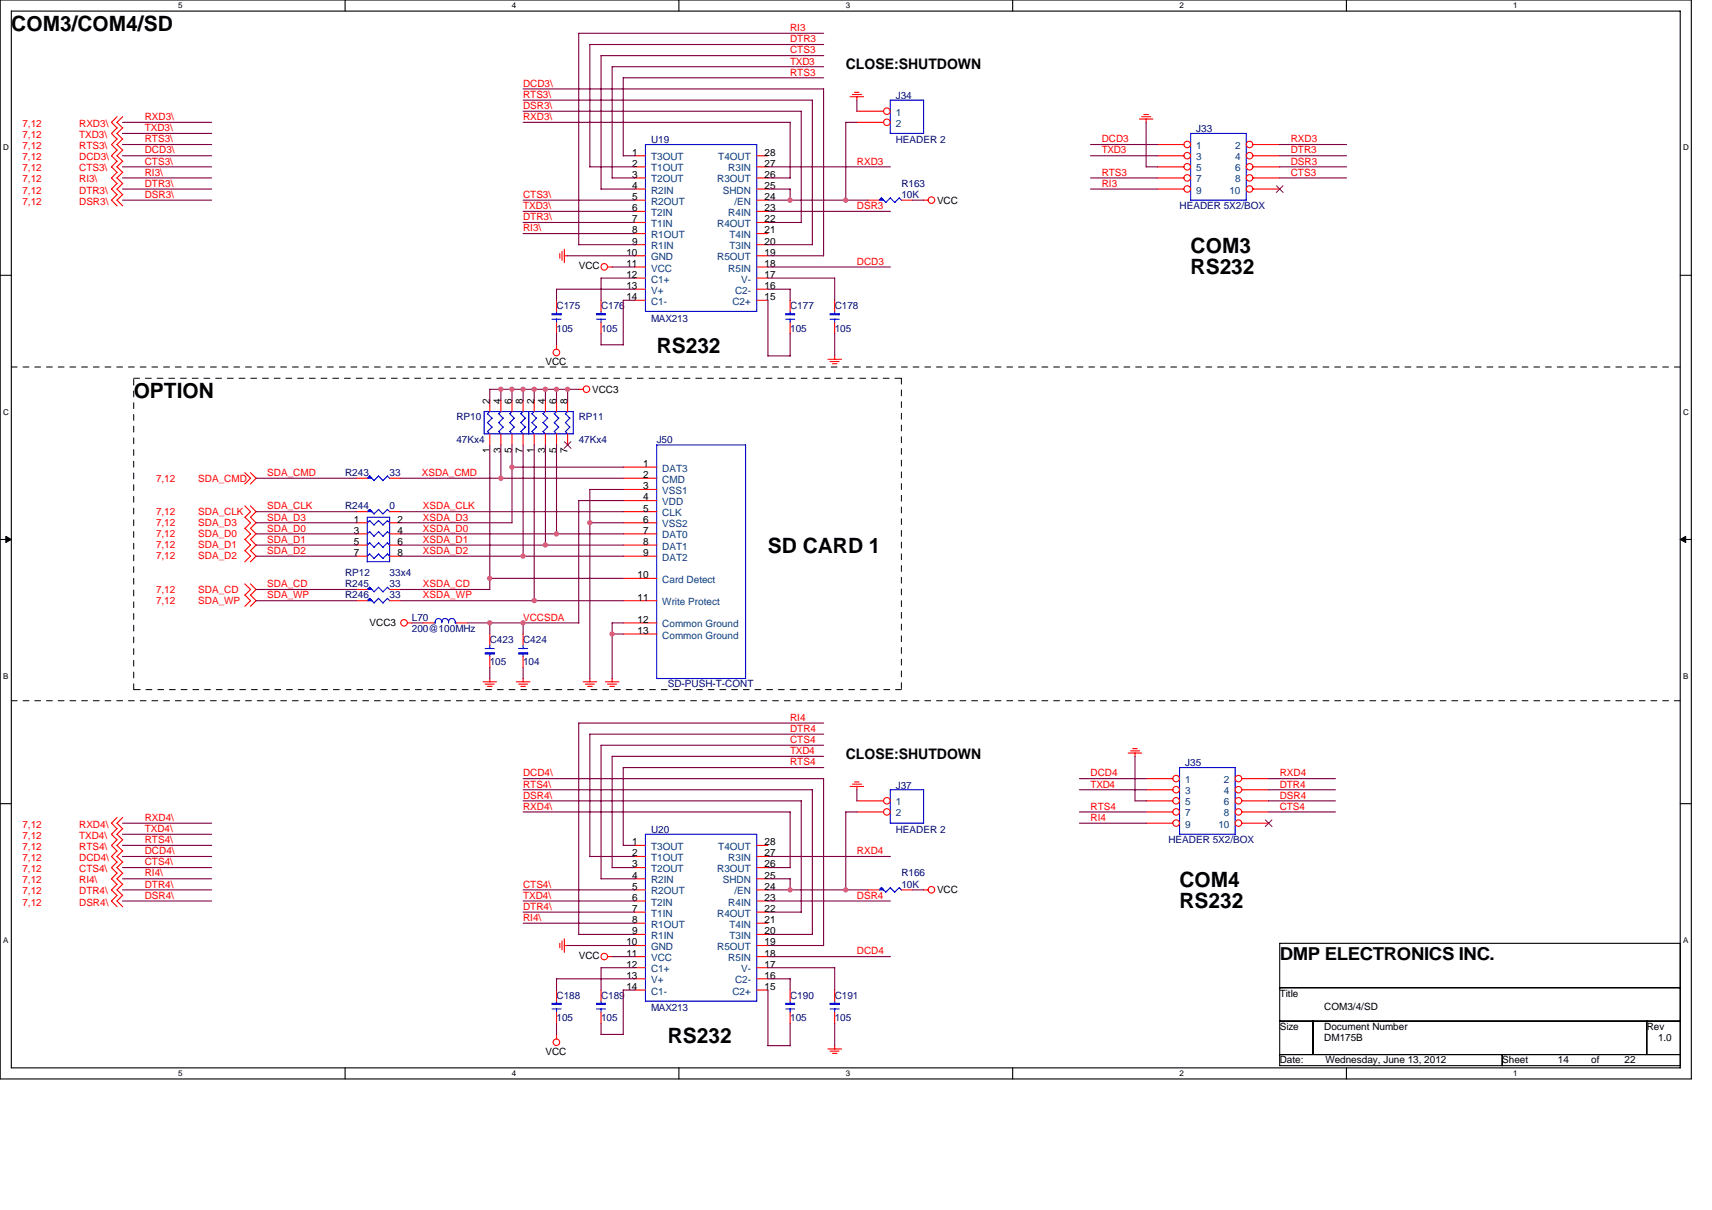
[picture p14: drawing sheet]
<svg xmlns="http://www.w3.org/2000/svg" width="297mm" height="210mm" viewBox="0 0 297 210" stroke-linecap="round" stroke-linejoin="round" font-family="sans-serif">
<defs><g id="words">
<g font-size="3.7">
<text x="2" y="5.3">COM3/COM4/SD</text>
<text x="206.6" y="43.9">COM3</text>
<text x="206.6" y="47.5">RS232</text>
<text x="113.9" y="61.3">RS232</text>
<text x="23.2" y="69">OPTION</text>
<text x="133.2" y="96">SD CARD 1</text>
<text x="204.7" y="153.9">COM4</text>
<text x="204.7" y="157.5">RS232</text>
<text x="115.9" y="181">RS232</text>
</g>
<text font-size="3.1" x="222" y="166.6">DMP ELECTRONICS INC.</text>
<g font-size="2.5">
<text x="146.7" y="12">CLOSE:SHUTDOWN</text>
<text x="146.7" y="131.7">CLOSE:SHUTDOWN</text>
</g>
<g font-size="1.7" fill="#f00">
<text x="137.1" y="5.4">RI3</text>
<text x="137.1" y="7.3">DTR3</text>
<text x="137.1" y="11.2">TXD3</text>
<text x="137.1" y="9.3">CTS3</text>
<text x="90.8" y="15">DCD3\</text>
<text x="90.8" y="17">RTS3\</text>
<text x="137.1" y="13.1">RTS3</text>
<text x="3.9" y="23.9">7,12</text>
<text x="3.9" y="22">7,12</text>
<text x="13.7" y="23.9">TXD3\</text>
<text x="13.7" y="22">RXD3\</text>
<text x="25.1" y="20.8">RXD3\</text>
<text x="25.1" y="22.8">TXD3\</text>
<text x="90.8" y="18.9">DSR3\</text>
<text x="90.8" y="20.8">RXD3\</text>
<text x="3.9" y="29.7">7,12</text>
<text x="3.9" y="27.8">7,12</text>
<text x="3.9" y="25.9">7,12</text>
<text x="13.7" y="29.7">CTS3\</text>
<text x="13.7" y="27.8">DCD3\</text>
<text x="13.7" y="25.9">RTS3\</text>
<text x="25.1" y="28.6">CTS3\</text>
<text x="25.1" y="24.7">RTS3\</text>
<text x="25.1" y="26.6">DCD3\</text>
<text x="148.7" y="28.6">RXD3</text>
<text x="191.2" y="24.7">DCD3</text>
<text x="191.2" y="26.6">TXD3</text>
<text x="224" y="24.7">RXD3</text>
<text x="224" y="26.6">DTR3</text>
<text x="224" y="28.6">DSR3</text>
<text x="3.9" y="31.7">7,12</text>
<text x="3.9" y="35.5">7,12</text>
<text x="3.9" y="33.6">7,12</text>
<text x="13.7" y="31.7">RI3\</text>
<text x="13.7" y="35.5">DSR3\</text>
<text x="13.7" y="33.6">DTR3\</text>
<text x="25.1" y="32.4">DTR3\</text>
<text x="25.1" y="30.5">RI3\</text>
<text x="25.1" y="34.4">DSR3\</text>
<text x="90.8" y="34.4">CTS3\</text>
<text x="191.2" y="30.5">RTS3</text>
<text x="191.2" y="32.4">RI3</text>
<text x="224" y="30.5">CTS3</text>
<text x="90.8" y="40.2">RI3\</text>
<text x="90.8" y="38.2">DTR3\</text>
<text x="90.8" y="36.3">TXD3\</text>
<text x="148.7" y="36.3">DSR3</text>
<text x="148.7" y="45.9">DCD3</text>
<text x="27.1" y="83.6">7,12</text>
<text x="34.4" y="83.6">SDA_CMD</text>
<text x="46.4" y="82.6">SDA_CMD</text>
<text x="73.2" y="82.6">XSDA_CMD</text>
<text x="27.1" y="89.4">7,12</text>
<text x="34.4" y="89.4">SDA_CLK</text>
<text x="46.4" y="88.4">SDA_CLK</text>
<text x="73.4" y="88.4">XSDA_CLK</text>
<text x="27.1" y="93.2">7,12</text>
<text x="27.1" y="91.3">7,12</text>
<text x="27.1" y="95.2">7,12</text>
<text x="34.4" y="93.2">SDA_D0</text>
<text x="34.4" y="91.3">SDA_D3</text>
<text x="34.4" y="95.2">SDA_D1</text>
<text x="46.4" y="90.3">SDA_D3</text>
<text x="46.4" y="92.3">SDA_D0</text>
<text x="46.4" y="94.2">SDA_D1</text>
<text x="73.4" y="90.3">XSDA_D3</text>
<text x="73.4" y="92.3">XSDA_D0</text>
<text x="73.4" y="94.2">XSDA_D1</text>
<text x="27.1" y="97.1">7,12</text>
<text x="34.4" y="97.1">SDA_D2</text>
<text x="46.4" y="96.1">SDA_D2</text>
<text x="46.4" y="101.9">SDA_CD</text>
<text x="73.4" y="101.9">XSDA_CD</text>
<text x="73.4" y="96.1">XSDA_D2</text>
<text x="27.1" y="102.9">7,12</text>
<text x="27.1" y="104.8">7,12</text>
<text x="34.4" y="102.9">SDA_CD</text>
<text x="34.4" y="104.8">SDA_WP</text>
<text x="46.4" y="103.8">SDA_WP</text>
<text x="73.4" y="103.8">XSDA_WP</text>
<text x="90.8" y="107.7">VCCSDA</text>
<text x="137.1" y="125.1">RI4</text>
<text x="137.1" y="130.9">TXD4</text>
<text x="137.1" y="127">DTR4</text>
<text x="137.1" y="128.9">CTS4</text>
<text x="90.8" y="136.7">RTS4\</text>
<text x="90.8" y="134.7">DCD4\</text>
<text x="137.1" y="132.8">RTS4</text>
<text x="189.2" y="136.7">TXD4</text>
<text x="189.2" y="134.7">DCD4</text>
<text x="222" y="134.7">RXD4</text>
<text x="222" y="136.7">DTR4</text>
<text x="3.9" y="143.6">7,12</text>
<text x="13.7" y="143.6">RXD4\</text>
<text x="25.1" y="142.5">RXD4\</text>
<text x="90.8" y="140.5">RXD4\</text>
<text x="90.8" y="138.6">DSR4\</text>
<text x="189.2" y="140.5">RTS4</text>
<text x="189.2" y="142.5">RI4</text>
<text x="222" y="138.6">DSR4</text>
<text x="222" y="140.5">CTS4</text>
<text x="3.9" y="149.4">7,12</text>
<text x="3.9" y="147.5">7,12</text>
<text x="3.9" y="145.5">7,12</text>
<text x="13.7" y="149.4">DCD4\</text>
<text x="13.7" y="147.5">RTS4\</text>
<text x="13.7" y="145.5">TXD4\</text>
<text x="25.1" y="148.3">DCD4\</text>
<text x="25.1" y="146.3">RTS4\</text>
<text x="25.1" y="144.4">TXD4\</text>
<text x="148.7" y="148.3">RXD4</text>
<text x="3.9" y="155.2">7,12</text>
<text x="3.9" y="151.3">7,12</text>
<text x="3.9" y="153.3">7,12</text>
<text x="13.7" y="155.2">DTR4\</text>
<text x="13.7" y="151.3">CTS4\</text>
<text x="13.7" y="153.3">RI4\</text>
<text x="25.1" y="150.2">CTS4\</text>
<text x="25.1" y="154.1">DTR4\</text>
<text x="25.1" y="152.1">RI4\</text>
<text x="25.1" y="156">DSR4\</text>
<text x="90.8" y="156">TXD4\</text>
<text x="90.8" y="154.1">CTS4\</text>
<text x="148.7" y="156">DSR4</text>
<text x="3.9" y="157.1">7,12</text>
<text x="13.7" y="157.1">DSR4\</text>
<text x="90.8" y="159.8">RI4\</text>
<text x="90.8" y="157.9">DTR4\</text>
<text x="148.7" y="165.6">DCD4</text>
</g>
<g font-size="1.7" fill="#000080">
<text x="155.4" y="17.2">J34</text>
<text x="207.6" y="23">J33</text>
<text x="113" y="24.9">U19</text>
<text x="155.4" y="24.9">HEADER 2</text>
<text x="156.4" y="32.4">R163</text>
<text x="156.4" y="34.4">10K</text>
<text x="204.7" y="36.3">HEADER 5X2/BOX</text>
<text x="96.6" y="53.7">C175</text>
<text x="104.3" y="53.7">C176</text>
<text x="137.1" y="53.7">C177</text>
<text x="144.8" y="53.7">C178</text>
<text x="96.6" y="57.5">105</text>
<text x="104.3" y="57.5">105</text>
<text x="113" y="55.8">MAX213</text>
<text x="137.1" y="57.5">105</text>
<text x="144.8" y="57.5">105</text>
<text x="79.2" y="73">RP10</text>
<text x="79.2" y="76.8">47Kx4</text>
<text x="100.4" y="73">RP11</text>
<text x="100.4" y="76.8">47Kx4</text>
<text x="113.9" y="76.8">J50</text>
<text x="59.9" y="82.6">R243</text>
<text x="67.6" y="82.6">33</text>
<text x="59.9" y="88.4">R244</text>
<text x="67.6" y="88.4">0</text>
<text x="59.9" y="101.9">R245</text>
<text x="59.9" y="100">RP12</text>
<text x="67.6" y="101.9">33</text>
<text x="67.6" y="100">33x4</text>
<text x="59.9" y="103.8">R246</text>
<text x="67.6" y="103.8">33</text>
<text x="71.5" y="107.7">L70</text>
<text x="71.5" y="109.6">200@100MHz</text>
<text x="85" y="111.6">C423</text>
<text x="90.8" y="111.6">C424</text>
<text x="85" y="115.4">105</text>
<text x="90.8" y="115.4">104</text>
<text x="115.9" y="119.3">SD-PUSH-T-CONT</text>
<text x="155.4" y="136.9">J37</text>
<text x="205.6" y="133">J35</text>
<text x="113" y="144.6">U20</text>
<text x="155.4" y="144.6">HEADER 2</text>
<text x="202.7" y="146.3">HEADER 5X2/BOX</text>
<text x="156.4" y="152.1">R166</text>
<text x="156.4" y="154.1">10K</text>
<text x="96.6" y="173.4">C188</text>
<text x="104.3" y="173.4">C189</text>
<text x="137.1" y="173.4">C190</text>
<text x="144.8" y="173.4">C191</text>
<text x="96.6" y="177.2">105</text>
<text x="104.3" y="177.2">105</text>
<text x="113" y="175.5">MAX213</text>
<text x="137.1" y="177.2">105</text>
<text x="144.8" y="177.2">105</text>
</g>
<g font-size="1.7" fill="#004080">
<text x="155.4" y="20.1">1</text>
<text x="155.4" y="22">2</text>
<text x="113" y="27.8">T3OUT</text>
<text x="113" y="29.7">T1OUT</text>
<text x="124.6" y="27.8">T4OUT</text>
<text x="126.4" y="29.7">R3IN</text>
<text x="207.6" y="25.9">1</text>
<text x="207.6" y="27.8">3</text>
<text x="207.6" y="29.7">5</text>
<text x="214.3" y="25.9">2</text>
<text x="214.3" y="27.8">4</text>
<text x="214.3" y="29.7">6</text>
<text x="113" y="31.7">T2OUT</text>
<text x="113" y="33.6">R2IN</text>
<text x="113" y="35.5">R2OUT</text>
<text x="124.4" y="31.7">R3OUT</text>
<text x="125.4" y="33.6">SHDN</text>
<text x="127.4" y="35.5">/EN</text>
<text x="207.6" y="31.7">7</text>
<text x="207.6" y="33.6">9</text>
<text x="213.3" y="33.6">10</text>
<text x="214.3" y="31.7">8</text>
<text x="113" y="37.5">T2IN</text>
<text x="113" y="39.4">T1IN</text>
<text x="113" y="41.3">R1OUT</text>
<text x="124.4" y="39.4">R4OUT</text>
<text x="126.4" y="37.5">R4IN</text>
<text x="126.6" y="41.3">T4IN</text>
<text x="113" y="43.2">R1IN</text>
<text x="113" y="45.2">GND</text>
<text x="113" y="47.1">VCC</text>
<text x="124.4" y="45.2">R5OUT</text>
<text x="126.4" y="47.1">R5IN</text>
<text x="126.6" y="43.2">T3IN</text>
<text x="113" y="49">C1+</text>
<text x="113" y="51">V+</text>
<text x="113" y="52.9">C1-</text>
<text x="127.1" y="52.9">C2+</text>
<text x="127.5" y="51">C2-</text>
<text x="128.6" y="49">V-</text>
<text x="114.9" y="81.9">DAT3</text>
<text x="114.9" y="83.8">CMD</text>
<text x="114.9" y="85.7">VSS1</text>
<text x="114.9" y="87.7">VDD</text>
<text x="114.9" y="89.6">CLK</text>
<text x="114.9" y="91.5">VSS2</text>
<text x="114.9" y="93.4">DAT0</text>
<text x="114.9" y="95.4">DAT1</text>
<text x="114.9" y="101.2">Card Detect</text>
<text x="114.9" y="97.3">DAT2</text>
<text x="114.9" y="105">Write Protect</text>
<text x="114.9" y="108.9">Common Ground</text>
<text x="114.9" y="110.8">Common Ground</text>
<text x="205.6" y="135.9">1</text>
<text x="205.6" y="137.8">3</text>
<text x="212.4" y="135.9">2</text>
<text x="212.4" y="137.8">4</text>
<text x="155.4" y="139.8">1</text>
<text x="155.4" y="141.7">2</text>
<text x="205.6" y="139.8">5</text>
<text x="205.6" y="141.7">7</text>
<text x="205.6" y="143.6">9</text>
<text x="211.4" y="143.6">10</text>
<text x="212.4" y="139.8">6</text>
<text x="212.4" y="141.7">8</text>
<text x="113" y="147.5">T3OUT</text>
<text x="113" y="149.4">T1OUT</text>
<text x="124.6" y="147.5">T4OUT</text>
<text x="126.4" y="149.4">R3IN</text>
<text x="113" y="151.3">T2OUT</text>
<text x="113" y="153.3">R2IN</text>
<text x="113" y="155.2">R2OUT</text>
<text x="124.4" y="151.3">R3OUT</text>
<text x="125.4" y="153.3">SHDN</text>
<text x="127.4" y="155.2">/EN</text>
<text x="113" y="157.1">T2IN</text>
<text x="113" y="159.1">T1IN</text>
<text x="113" y="161">R1OUT</text>
<text x="124.4" y="159.1">R4OUT</text>
<text x="126.4" y="157.1">R4IN</text>
<text x="126.6" y="161">T4IN</text>
<text x="113" y="162.9">R1IN</text>
<text x="113" y="164.9">GND</text>
<text x="113" y="166.8">VCC</text>
<text x="124.4" y="164.9">R5OUT</text>
<text x="126.4" y="166.8">R5IN</text>
<text x="126.6" y="162.9">T3IN</text>
<text x="113" y="168.7">C1+</text>
<text x="113" y="170.6">V+</text>
<text x="113" y="172.6">C1-</text>
<text x="127.1" y="172.6">C2+</text>
<text x="127.5" y="170.6">C2-</text>
<text x="128.6" y="168.7">V-</text>
</g>
<g font-size="1.7">
<text x="109.7" y="27">1</text>
<text x="109.7" y="28.9">2</text>
<text x="132.6" y="28.9">27</text>
<text x="132.6" y="27">28</text>
<text x="109.7" y="30.9">3</text>
<text x="109.7" y="32.8">4</text>
<text x="109.7" y="34.7">5</text>
<text x="132.6" y="34.7">24</text>
<text x="132.6" y="32.8">25</text>
<text x="132.6" y="30.9">26</text>
<text x="162.6" y="35.3">VCC</text>
<text x="109.7" y="36.7">6</text>
<text x="109.7" y="38.6">7</text>
<text x="109.7" y="40.5">8</text>
<text x="132.6" y="40.5">21</text>
<text x="132.6" y="38.6">22</text>
<text x="132.6" y="36.7">23</text>
<text x="100.4" y="46.7">VCC</text>
<text x="108.7" y="44.4">10</text>
<text x="108.7" y="46.3">11</text>
<text x="109.7" y="42.4">9</text>
<text x="132.6" y="46.3">18</text>
<text x="132.6" y="44.4">19</text>
<text x="132.6" y="42.4">20</text>
<text x="108.7" y="48.2">12</text>
<text x="108.7" y="50.2">13</text>
<text x="108.7" y="52.1">14</text>
<text x="132.6" y="52.1">15</text>
<text x="132.6" y="50.2">16</text>
<text x="132.6" y="48.2">17</text>
<text x="94.6" y="63.3">VCC</text>
<text x="85" y="70.1" transform="rotate(-90 85 70.1)">2</text>
<text x="86.9" y="70.1" transform="rotate(-90 86.9 70.1)">4</text>
<text x="88.8" y="70.1" transform="rotate(-90 88.8 70.1)">6</text>
<text x="90.7" y="70.1" transform="rotate(-90 90.7 70.1)">8</text>
<text x="92.7" y="70.1" transform="rotate(-90 92.7 70.1)">2</text>
<text x="94.6" y="70.1" transform="rotate(-90 94.6 70.1)">4</text>
<text x="96.5" y="70.1" transform="rotate(-90 96.5 70.1)">6</text>
<text x="98.5" y="70.1" transform="rotate(-90 98.5 70.1)">8</text>
<text x="102.7" y="68.1">VCC3</text>
<text x="85" y="78.7" transform="rotate(-90 85 78.7)">1</text>
<text x="86.9" y="78.7" transform="rotate(-90 86.9 78.7)">3</text>
<text x="88.8" y="78.7" transform="rotate(-90 88.8 78.7)">5</text>
<text x="90.7" y="78.7" transform="rotate(-90 90.7 78.7)">7</text>
<text x="92.7" y="78.7" transform="rotate(-90 92.7 78.7)">1</text>
<text x="94.6" y="78.7" transform="rotate(-90 94.6 78.7)">3</text>
<text x="96.5" y="78.7" transform="rotate(-90 96.5 78.7)">5</text>
<text x="98.5" y="78.7" transform="rotate(-90 98.5 78.7)">7</text>
<text x="111.6" y="81">1</text>
<text x="111.6" y="83">2</text>
<text x="111.6" y="84.9">3</text>
<text x="111.6" y="86.8">4</text>
<text x="111.6" y="88.8">5</text>
<text x="61.4" y="90.7">1</text>
<text x="61.4" y="92.6">3</text>
<text x="61.4" y="94.6">5</text>
<text x="69" y="90.7">2</text>
<text x="69" y="92.6">4</text>
<text x="69" y="94.6">6</text>
<text x="111.6" y="90.7">6</text>
<text x="111.6" y="92.6">7</text>
<text x="111.6" y="94.6">8</text>
<text x="61.4" y="96.5">7</text>
<text x="69" y="96.5">8</text>
<text x="110.6" y="100.4">10</text>
<text x="111.6" y="96.5">9</text>
<text x="110.6" y="104.2">11</text>
<text x="64.1" y="108.7">VCC3</text>
<text x="110.6" y="108.1">12</text>
<text x="110.6" y="110">13</text>
<text x="109.7" y="146.7">1</text>
<text x="109.7" y="148.6">2</text>
<text x="132.6" y="148.6">27</text>
<text x="132.6" y="146.7">28</text>
<text x="109.7" y="150.5">3</text>
<text x="109.7" y="152.5">4</text>
<text x="109.7" y="154.4">5</text>
<text x="132.6" y="154.4">24</text>
<text x="132.6" y="152.5">25</text>
<text x="132.6" y="150.5">26</text>
<text x="162.6" y="155">VCC</text>
<text x="109.7" y="156.3">6</text>
<text x="109.7" y="158.3">7</text>
<text x="109.7" y="160.2">8</text>
<text x="132.6" y="160.2">21</text>
<text x="132.6" y="158.3">22</text>
<text x="132.6" y="156.3">23</text>
<text x="100.4" y="166.4">VCC</text>
<text x="108.7" y="164.1">10</text>
<text x="108.7" y="166">11</text>
<text x="108.7" y="167.9">12</text>
<text x="109.7" y="162.1">9</text>
<text x="132.6" y="167.9">17</text>
<text x="132.6" y="166">18</text>
<text x="132.6" y="164.1">19</text>
<text x="132.6" y="162.1">20</text>
<text x="108.7" y="169.8">13</text>
<text x="108.7" y="171.8">14</text>
<text x="132.6" y="171.8">15</text>
<text x="132.6" y="169.8">16</text>
<text x="222" y="173">Title</text>
<text x="222" y="178.8">Size</text>
<text x="229.8" y="175.3">COM3/4/SD</text>
<text x="229.8" y="178.8">Document Number</text>
<text x="285.7" y="178.8">Rev</text>
<text x="94.6" y="183">VCC</text>
<text x="222" y="184.6">Date:</text>
<text x="229.8" y="180.7">DM175B</text>
<text x="230" y="184.6">Wednesday, June 13, 2012</text>
<text x="260.6" y="184.6">Sheet</text>
<text x="270.3" y="184.6">14</text>
<text x="276.1" y="184.6">of</text>
<text x="281.9" y="184.6">22</text>
<text x="287.7" y="180.7">1.0</text>
</g>
<g font-size="1.4">
<text x="30.9" y="1.5">5</text>
<text x="88.8" y="1.5">4</text>
<text x="146.7" y="1.5">3</text>
<text x="204.7" y="1.5">2</text>
<text x="262.6" y="1.5">1</text>
<text x=".5" y="26.1">D</text>
<text x="292" y="26.1">D</text>
<text x=".5" y="71.9">C</text>
<text x="292" y="71.9">C</text>
<text x=".5" y="117.8">B</text>
<text x="292" y="117.8">B</text>
<text x=".5" y="163.6">A</text>
<text x="292" y="163.6">A</text>
<text x="30.9" y="186.8">5</text>
<text x="88.8" y="186.8">4</text>
<text x="146.7" y="186.8">3</text>
<text x="204.7" y="186.8">2</text>
<text x="262.6" y="186.8">1</text>
</g>
</g></defs>
<path d="M0 0h293.5v187.2h-293.5zM2 1.9h289.5v183.4h-289.5z" fill="none" stroke="#000" stroke-width=".19"/>
<g fill="#fff">
<path d="M30.9 .2h.8v1.6h-.8z"/>
<path d="M30.9 185.5h.8v1.6h-.8z"/>
</g>
<path d="M59.9 0v1.9M59.9 185.3v1.9" fill="none" stroke="#000" stroke-width=".19"/>
<g fill="#fff">
<path d="M88.8 .2h.8v1.6h-.8z"/>
<path d="M88.8 185.5h.8v1.6h-.8z"/>
</g>
<path d="M117.8 0v1.9M117.8 185.3v1.9" fill="none" stroke="#000" stroke-width=".19"/>
<g fill="#fff">
<path d="M146.7 .2h.8v1.6h-.8z"/>
<path d="M146.7 185.5h.8v1.6h-.8z"/>
</g>
<path d="M175.7 0v1.9M175.7 185.3v1.9" fill="none" stroke="#000" stroke-width=".19"/>
<g fill="#fff">
<path d="M204.7 .2h.7v1.6h-.7z"/>
<path d="M204.7 185.5h.7v1.6h-.7z"/>
</g>
<path d="M233.6 0v1.9M233.6 185.3v1.9" fill="none" stroke="#000" stroke-width=".19"/>
<g fill="#fff">
<path d="M262.6 .2h.7v1.6h-.7z"/>
<path d="M262.6 185.5h.7v1.6h-.7z"/>
<path d="M.5 24.8h1v1.6h-1z"/>
<path d="M292 24.8h1v1.6h-1z"/>
<path d="M.5 70.7h1v1.5h-1z"/>
<path d="M292 70.7h1v1.5h-1z"/>
</g>
<path d="M0 47.8h2M291.5 47.8h2" fill="none" stroke="#000" stroke-width=".19"/>
<g fill="#fff">
<path d="M.5 116.5h.9v1.6h-.9z"/>
<path d="M292 116.5h.9v1.6h-.9z"/>
</g>
<path d="M0 93.6h2M291.5 93.6h2" fill="none" stroke="#000" stroke-width=".19"/>
<path d="M1 93.1l1 .5-1 .5zM291.5 93.6l1-.5v1z" fill="#000" stroke="#000" stroke-width=".17"/>
<g fill="#fff">
<path d="M.5 162.4h.9v1.5h-.9z"/>
<path d="M292 162.4h.9v1.5h-.9z"/>
</g>
<path d="M0 139.5h2M291.5 139.5h2M222 163.7h69.5v21.2h-69.5zM222 171.4h69.5M222 177.2h69.5M227.8 177.2v5.8M285.7 177.2v5.8M222 183h69.5M260.6 183v1.9" fill="none" stroke="#000" stroke-width=".19"/>
<path d="M23.2 65.6h133.2M156.4 65.6v54.1M291.5 63.7h-289.6M23.2 119.7v-54.1M156.4 119.7h-133.2M291.5 121.6h-289.6" fill="none" stroke="#000" stroke-width=".17" stroke-dasharray="1 1 1 1 1 1 1 1"/>
<g fill="none" stroke="#f00" stroke-width=".19">
<path d="M147.5 16.8h2.3M147.9 16.4h1.6M148.3 16h.8M148.7 16.8v.6M198.5 19.9h.8M20.3 29.9l-1 1 1 1M20.3 22.2l-1 1 1 1M20.3 28l-1 1 1 .9M20.3 33.8l-1 .9 1 1M20.3 20.2l-1 1 1 1M20.3 31.8l-1 1 1 1M20.3 26l-1 1 1 1"/>
<path d="M20.3 24.1l-1 1 1 1M21.3 29.9l-1 1 1 1M21.3 22.2l-1 1 1 1M21.3 28l-1 1 1 .9M21.3 33.8l-1 .9 1 1M21.3 20.2l-1 1 1 1M21.3 31.8l-1 1 1 1M21.3 26l-1 1 1 1M21.3 24.1l-1 1 1 1M150.6 34.7h1.9M156.4 34.7h1.9M160.2 34.7h.8"/>
<path d="M197.7 20.7h2.3M198.1 20.3h1.6M198.9 20.6v.6M200.8 25.1h4.6M200.8 27h4.6M200.8 29h4.6M200.8 30.9h4.6M200.8 32.8h4.6M217.4 25.1h4.6M217.4 27h4.6M217.4 29h4.6M217.4 30.9h4.6"/>
<path d="M217.4 32.8h4.6M96.6 59.8v.8M97.1 44v.8M97.5 43.6v1.6M97.9 44.4h.6M97.9 43.2v2.4M105.4 46.3h.8M100.4 67.6h.8M143.7 62.4h2.3M144 62.7h1.6M144.4 63.1h.8M144.8 61.8v.6"/>
<path d="M42.5 95.5l1 1-1 1M42.5 91.7l1 .9-1 1M42.5 89.7l1 1-1 1M42.5 87.8l1 1-1 1M42.5 93.6l1 1-1 1M42.5 82l1 1-1 1M43.5 95.5l.9 1-.9 1M43.5 91.7l.9 .9-.9 1M43.5 89.7l.9 1-.9 1M43.5 87.8l.9 1-.9 1M43.5 93.6l.9 1-.9 1M43.5 82l.9 1-.9 1"/>
<path d="M61.8 83h1.9M67.6 83h1.9M42.5 101.3l1 1-1 1M42.5 103.3l1 .9-1 1M43.5 101.3l.9 1-.9 1M43.5 103.3l.9 .9-.9 1M61.8 102.3h1.9M67.6 102.3h1.9M70.7 108.1h.8M83.8 118.3h2.3M84.2 118.7h1.5M84.6 119.1h.8"/>
<path d="M85 117.8v.5M89.6 118.3h2.3M90 118.7h1.5M90.4 119.1h.8M90.8 117.8v.5M101.2 118.3h2.3M101.6 118.7h1.5M102 119.1h.8M102.3 117.8v.5M105 118.3h2.4M105.4 118.7h1.6M105.8 119.1h.8"/>
<path d="M106.2 117.8v.5M147.5 136.5h2.3M147.9 136.1h1.6M148.3 135.7h.8M148.7 136.5v.6M148.7 139h4.6M195.7 130.7h2.4M196.2 130.3h1.5M196.5 129.9h.8M196.9 130.7v.6M198.9 135.1h4.6M198.9 137.1h4.6"/>
<path d="M198.9 139h4.6M215.5 135.1h4.6M215.5 137.1h4.6M215.5 139h4.6M20.3 153.4l-1 1 1 1M20.3 141.9l-1 1 1 .9M20.3 155.4l-1 1 1 1M20.3 147.7l-1 .9 1 1M20.3 149.6l-1 1 1 1M20.3 145.7l-1 1 1 1M20.3 151.5l-1 1 1 1M20.3 143.8l-1 1 1 1"/>
<path d="M21.3 153.4l-1 1 1 1M21.3 141.9l-1 1 1 .9M21.3 155.4l-1 1 1 1M21.3 147.7l-1 .9 1 1M21.3 149.6l-1 1 1 1M21.3 145.7l-1 1 1 1M21.3 151.5l-1 1 1 1M21.3 143.8l-1 1 1 1M148.7 140.9h4.6M150.6 154.4h1.9M156.4 154.4h1.9M160.2 154.4h.8"/>
<path d="M198.9 140.9h4.6M198.9 142.9h4.6M215.5 140.9h4.6M215.5 142.9h4.6M96.6 179.5v.8M97.1 163.7v.8M97.5 163.3v1.5M97.9 164.1h.6M97.9 162.9v2.4M104.3 171.8v1.9M104.3 175.7v1.9M105.4 166h.8"/>
<path d="M143.7 182h2.3M144 182.4h1.6M144.4 182.8h.8M144.8 181.5v.6"/>
<circle cx="161.6" cy="34.7" r=".57"/>
<circle cx="206" cy="25.1" r=".57"/>
<circle cx="206" cy="32.8" r=".57"/>
<circle cx="206" cy="30.9" r=".57"/>
<circle cx="206" cy="28.9" r=".57"/>
<circle cx="206" cy="27" r=".57"/>
<circle cx="216.8" cy="25.1" r=".57"/>
<circle cx="216.8" cy="30.9" r=".57"/>
<circle cx="216.8" cy="32.8" r=".57"/>
<circle cx="216.8" cy="28.9" r=".57"/>
<circle cx="216.8" cy="27" r=".57"/>
<circle cx="104.8" cy="46.3" r=".57"/>
<circle cx="96.5" cy="61.2" r=".57"/>
<circle cx="101.7" cy="67.5" r=".57"/>
<circle cx="70.1" cy="108.1" r=".57"/>
<circle cx="153.9" cy="139" r=".57"/>
<circle cx="204.1" cy="135.1" r=".57"/>
<circle cx="204.1" cy="139" r=".57"/>
<circle cx="204.1" cy="137" r=".57"/>
<circle cx="214.9" cy="135.1" r=".57"/>
<circle cx="214.9" cy="139" r=".57"/>
<circle cx="214.9" cy="137" r=".57"/>
<circle cx="153.9" cy="140.9" r=".57"/>
<circle cx="161.6" cy="154.4" r=".57"/>
<circle cx="204.1" cy="140.9" r=".57"/>
<circle cx="204.1" cy="142.8" r=".57"/>
<circle cx="214.9" cy="140.9" r=".57"/>
<circle cx="214.9" cy="142.8" r=".57"/>
<circle cx="104.8" cy="166" r=".57"/>
<circle cx="96.5" cy="180.9" r=".57"/>
</g>
<g fill="none" stroke="#00f" stroke-width=".19">
<path d="M152.5 34.7l.4-.4 .8 .9M154.5 34.4l.8 .8M154.5 34.3l-.8 .8M156.4 34.8l-.4-.5-.8 .8M206.6 23.2h9.6v11.5h-9.6zM103.5 55.4h1.6M104.3 54v.4M104.3 55.4v.6M64.1 82.6l.8 .8M64.2 82.6l-.5 .4M65.7 82.6l-.8 .8M67.2 82.6l.4 .4"/>
<path d="M67.2 82.6l-.7 .8-.8-.8M64.1 101.9l.8 .8M64.2 101.9l-.5 .4M65.7 101.9l-.8 .8M67.2 101.9l.4 .4M67.2 101.9l-.7 .8-.8-.8M154.5 137.1h5.7v5.8h-5.7zM204.7 133.2h9.6v11.6h-9.6zM152.9 154.1l.8 .7M152.9 154l-.4 .4M154.5 154.1l.8 .7M154.5 154l-.8 .8"/>
<path d="M156 154.1l.4 .4M156 154l-.8 .8M103.5 175.1h1.6M104.3 173.7v.4M104.3 175.1v.6"/>
</g>
<g fill="#00f" stroke="#00f" stroke-width=".19">
<path d="M103.5 174.1v.2h1.5v-.2z" fill-rule="evenodd"/>
<path d="M152.9 34.4l.4 .3h-.8l.4-.3 .4 .3z" fill-rule="evenodd"/>
<path d="M152.9 154.1l.4 .3h-.8l.4-.3 .4 .3z" fill-rule="evenodd"/>
<path d="M63.7 83l.4-.4 .4 .4-.4-.4 .4 .4z" fill-rule="evenodd"/>
<path d="M63.7 102.3l.4-.4 .4 .4-.4-.4 .4 .4z" fill-rule="evenodd"/>
</g>
<path d="M221.5 32.2l1.1 1.2M222.6 32.2l-1.2 1.2M219.5 142.3l1.2 1.1M220.7 142.3l-1.2 1.1" fill="none" stroke="#804000" stroke-width=".17"/>
<path d="M103.5 54.4h1.5v.2h-1.5z" fill="#00f"/>
<g fill="none" stroke="#00f" stroke-width=".19">
<path d="M154.5 17.4h5.7v5.8h-5.7zM112 25.1h19.3v28.9h-19.3zM95.8 55.4h1.5M96.6 54v.4M96.6 55.4v.6M103.5 54.4h1.5v.2h-1.5zM136.3 55.4h1.6M137.1 54v.4M137.1 55.4v.6M144 55.4h1.6M144.8 54v.4M144.8 55.4v.6"/>
<path d="M84 71.4h15.5v3.9h-15.5zM84.6 73.3l.8 .8M84.6 71.8l.8 .8-.8 .7M84.6 74.9l.4 .4M85 71.4l-.4 .4M85.4 74.1l-.8 .8M86.5 73.3l.8 .8M86.5 71.8l.8 .8M86.5 74.9l.4 .4M86.9 71.4l-.4 .4M87.3 72.6l-.8 .7M87.3 74.1l-.8 .8"/>
<path d="M88.4 73.3l.8 .8M88.9 71.4l-.5 .4 .8 .8-.7 .7M89.2 74.1l-.7 .8 .3 .4M90.4 73.3l.7 .8M90.4 71.8l.7 .8M90.4 74.9l.4 .4M90.8 71.4l-.4 .4M91.2 72.6l-.8 .7M91.2 74.1l-.8 .8M91.7 71.4v3.9M92.3 73.3l.8 .8M92.7 71.4l-.4 .4 .8 .8"/>
<path d="M93.1 72.6l-.8 .7M93.1 74.1l-.8 .8 .4 .4M94.2 73.3l.8 .8M94.7 71.4l-.5 .4 .8 .8M95 72.6l-.8 .7M95 74.1l-.8 .8 .4 .4M96.2 73.3l.7 .8M96.6 71.4l-.4 .4 .7 .8-.7 .7M97 74.1l-.8 .8 .4 .4M98.1 73.3l.8 .8M98.1 71.8l.8 .8M98.1 74.9l.4 .4"/>
<path d="M98.5 71.4l-.4 .4M98.9 72.6l-.8 .7M98.9 74.1l-.8 .8M113.9 77.2h15.5v40.6h-15.5zM63.7 97.5h3.9M63.7 92.6l.4-.3 .8 .8M63.7 96.5l.4-.4 .8 .8M63.7 97.5v-7.7h3.9v7.7M63.7 88.8l.5-.4 .7 .8M64.1 90.3l.8 .8M64.1 94.2l.8 .8M64.2 90.3l-.5 .4"/>
<path d="M64.2 94.2l-.5 .4M65.7 96.1l.7 .8 .8-.8 .4 .4M65.7 90.3l.8 .8M65.7 92.3l.8 .8M65.7 88.4l.8 .8 .7-.8 .4 .4M65.7 90.3l-.8 .8M65.7 92.2l-.8 .8M65.7 94.2l-.8 .8M65.7 96.1l-.8 .8M65.7 88.4l-.8 .8M67.2 90.3l.4 .4M67.2 94.2l.4 .4"/>
<path d="M67.2 90.3l-.8 .8M67.2 94.2l-.8 .8-.7-.8M67.6 92.7l-.4-.5-.8 .8M63.7 104.2l.5-.4 .7 .8M65.7 103.8l.8 .8M65.7 103.8l-.8 .8M67.6 104.3l-.4-.5-.8 .8M75.3 108.1h.2M75.5 107.9a.57 .57 0 0 1 .6-.6 .57 .57 0 0 1 .6 .6M75.5 107.9v.2M76.7 107.9a.58 .58 0 0 1 .5-.6 .58 .58 0 0 1 .6 .6 .58 .58 0 0 1 .6-.6 .58 .58 0 0 1 .6 .6M76.7 107.9v.2"/>
<path d="M77.8 107.9v.2M79 108.1h.2M79 107.9v.2M84.2 112.5h1.5M85 112v.6M85 113.5v.4M90 112.5h1.5M90.8 112v.6M90.8 113.5v.4M112 144.8h19.3v28.9h-19.3zM95.8 175.1h1.5M96.6 173.7v.4"/>
<path d="M96.6 175.1v.6M136.3 175.1h1.6M137.1 173.7v.4M137.1 175.1v.6M144 175.1h1.6M144.8 173.7v.4M144.8 175.1v.6"/>
</g>
<g fill="none" stroke="#f00" stroke-width=".19">
<path d="M148.7 19.3h4.6M110.1 27h1.9M110.1 29h1.9M110.1 30.9h1.9M110.1 32.8h1.9M110.1 34.7h1.9M110.1 36.7h1.9M110.1 38.6h1.9M131.3 27h1.9M131.3 29h1.9M131.3 30.9h1.9M131.3 32.8h1.9"/>
<path d="M131.3 34.7h1.9M131.3 36.7h1.9M131.3 38.6h1.9M148.7 21.2h4.6M96.6 52.1v1.9M96.6 56v1.9M104.3 52.1v1.9M104.3 56v1.9M110.1 40.5h1.9M110.1 42.5h1.9M110.1 44.4h1.9M110.1 46.3h1.9"/>
<path d="M110.1 48.3h1.9M110.1 50.2h1.9M110.1 52.1h1.9M131.3 40.5h1.9M131.3 42.5h1.9M131.3 44.4h1.9M131.3 46.3h1.9M131.3 48.3h1.9M131.3 50.2h1.9M131.3 52.1h1.9M137.1 52.1v1.9M137.1 56v1.9"/>
<path d="M144.8 52.1v1.9M144.8 56v1.9M85 69.5v1.9M85 75.3v1.9M86.9 69.5v1.9M86.9 75.3v1.9M88.8 69.5v1.9M88.8 75.3v1.9M90.8 69.5v1.9M90.8 75.3v1.9M92.7 69.5v1.9M92.7 75.3v1.9"/>
<path d="M94.6 69.5v1.9M94.6 75.3v1.9M96.6 69.5v1.9M96.6 75.3v1.9M98.5 69.5v1.9M98.5 75.3v1.9M61.8 90.7h1.9M61.8 92.6h1.9M61.8 94.6h1.9M61.8 96.5h1.9M61.8 88.8h1.9M67.6 90.7h1.9"/>
<path d="M67.6 92.6h1.9M67.6 94.6h1.9M67.6 96.5h1.9M67.6 88.8h1.9M108.1 90.7h5.8M108.1 92.6h5.8M108.1 94.6h5.8M108.1 96.5h5.8M108.1 88.8h5.8M108.1 81.1h5.8M108.1 83h5.8M108.1 84.9h5.8"/>
<path d="M108.1 86.9h5.8M61.8 104.2h1.9M67.6 104.2h1.9M73.4 108.1h1.9M79.2 108.1h1.9M85 110v2M85 113.9v1.9M90.8 110v2M90.8 113.9v1.9M108.1 104.2h5.8M108.1 108.1h5.8M108.1 100.4h5.8"/>
<path d="M108.1 110h5.8M110.1 146.7h1.9M110.1 148.6h1.9M110.1 150.6h1.9M110.1 152.5h1.9M110.1 154.4h1.9M110.1 156.4h1.9M110.1 158.3h1.9M131.3 146.7h1.9M131.3 148.6h1.9M131.3 150.6h1.9M131.3 152.5h1.9"/>
<path d="M131.3 154.4h1.9M131.3 156.4h1.9M131.3 158.3h1.9M96.6 171.8v1.9M96.6 175.7v1.9M110.1 160.2h1.9M110.1 162.2h1.9M110.1 164.1h1.9M110.1 166h1.9M110.1 167.9h1.9M110.1 169.9h1.9M110.1 171.8h1.9"/>
<path d="M131.3 160.2h1.9M131.3 162.2h1.9M131.3 164.1h1.9M131.3 166h1.9M131.3 167.9h1.9M131.3 169.9h1.9M131.3 171.8h1.9M137.1 171.8v1.9M137.1 175.7v1.9M144.8 171.8v1.9M144.8 175.7v1.9"/>
<circle cx="153.9" cy="19.3" r=".57"/>
<circle cx="153.9" cy="21.2" r=".57"/>
</g>
<g fill="#00f" stroke="#00f" stroke-width=".19">
<path d="M64.1 103.8l.4 .4h-.8l.4-.4 .4 .4z" fill-rule="evenodd"/>
<path d="M144 54.4v.2h1.6v-.2z" fill-rule="evenodd"/>
<path d="M136.3 174.1v.2h1.6v-.2z" fill-rule="evenodd"/>
<path d="M63.7 88.8l.4-.4 .4 .4-.4-.4 .4 .4z" fill-rule="evenodd"/>
<path d="M84.2 113.3v.2h1.5v-.2z" fill-rule="evenodd"/>
<path d="M90 113.3v.2h1.5v-.2z" fill-rule="evenodd"/>
<path d="M144 174.1v.2h1.6v-.2z" fill-rule="evenodd"/>
<path d="M95.8 54.4v.2h1.5v-.2z" fill-rule="evenodd"/>
<path d="M95.8 174.1v.2h1.5v-.2z" fill-rule="evenodd"/>
<path d="M136.3 54.4v.2h1.6v-.2z" fill-rule="evenodd"/>
</g>
<path d="M97.9 76.6l1.2 1.2M99.1 76.6l-1.2 1.2" fill="none" stroke="#804000" stroke-width=".17"/>
<g fill="none" stroke="#800040" stroke-width=".19">
<path d="M90.8 15.4h52.1M90.8 19.3h48.2v19.3M90.8 17.4h50.2M140.9 17.4v25.1M142.9 15.4v29M142.9 11.6h-36.7v19.3h3.9M142.9 7.7h-40.6v21.3h7.8M142.9 9.7h-38.6v23.1M142.9 13.5h-34.8v13.6M142.9 5.8h-42.5v36.7h9.7M148.7 17.4v1.9M21.2 30.9h15.5"/>
<path d="M21.2 29h15.5M21.2 27h15.5M21.2 34.7h15.5M21.2 21.2h15.5M21.2 32.8h15.5M21.2 25.1h15.5M21.2 23.2h15.5M90.8 21.2h46.3v9.7h-3.9M90.8 38.6h19.3M90.8 36.7h19.3M90.8 34.7h19.3M104.3 32.8h5.8"/>
<path d="M108.1 27h2M133.2 29h21.3M133.2 32.8h3.9v2M133.2 38.6h5.8M133.2 36.7h21.3M133.2 34.7h17.4M148.7 21.2h-2v13.6M158.3 34.7h2M189.2 30.9h11.6M189.2 27h11.6M189.2 32.8h11.6M189.2 25.1h11.6"/>
<path d="M198.9 21.2v7.8h1.9M222 30.9h11.6M222 29h11.6M222 27h11.6M222 25.1h11.6M90.8 40.5h19.3M96.6 57.9v2M98.5 44.4h11.6M104.3 57.9v2l3.9-.1M106.2 46.3h3.9M110.1 50.2h-13.5v1.9M110.1 48.3h-5.8v3.8"/>
<path d="M110.1 52.1h-2v7.8M133.2 50.2h3.9v1.9M133.2 48.3h11.6v3.8M133.2 52.1v9.7h3.9v-3.9M133.2 44.4h9.7M133.2 46.3h21.3M133.2 42.5h7.8M144.8 57.9v3.9M85 77.2v25.1M86.9 67.6v1.9M86.9 77.2v5.8M88.8 67.6v1.9"/>
<path d="M88.8 77.2v13.5M90.8 67.6v1.9M90.8 77.2v19.3M92.7 67.6v1.9M92.7 77.2v27M94.6 67.6v1.9M94.6 77.2v17.4M96.6 67.6v1.9M96.6 77.2v15.4M98.5 67.6v1.9M100.4 67.6h-15.4v1.9M44.4 88.8h17.4"/>
<path d="M44.4 83h17.4M44.4 92.6h17.4M44.4 90.7h17.4M44.4 96.5h17.4M44.4 94.6h17.4M69.5 83h38.6M69.5 92.6h38.6M69.5 94.6h38.6M69.5 88.8h38.7M69.5 90.7h19.4M69.5 96.5h38.7M88.8 81.1h19.3"/>
<path d="M102.3 90.7h5.9M108.1 84.9h-5.8v32.9M108.2 86.9h-7.8v21.2M44.4 102.3h17.4M44.4 104.2h17.4M69.5 102.3h15.5M69.5 104.2h38.7M71.5 108.1h1.9M81.1 108.1h19.3M85 100.4h23.1M85 108.1v1.9M85 115.8v2"/>
<path d="M90.8 108.1v1.9M90.8 115.8v2M106.2 110h2M108.2 108.1h-2v9.7M90.8 139h48.2v19.3M90.8 137.1h50.2M90.8 135.1h52.1M140.9 137.1v25.1M142.9 135.1v29M142.9 129.3h-38.6v23.2h5.8M142.9 133.2h-34.8v13.5M142.9 127.4h-40.6v21.3l7.8-.1"/>
<path d="M142.9 131.3h-36.7v19.3h3.9M142.9 125.5h-42.5v36.7M148.7 137.1v1.9M187.3 137.1h11.6M187.3 135.1h11.6M196.9 139h2M196.9 131.3v7.7M220.1 137.1h11.6M220.1 135.1h11.6M220.1 139h11.6M21.2 150.6h15.5M21.2 152.5h15.5"/>
<path d="M21.2 148.6h15.5M21.2 154.4h15.5M21.2 156.4h15.5M21.2 146.7h15.5M21.2 144.8h15.5M21.2 142.9h15.5M90.8 140.9h46.3v9.7h-3.9M90.8 154.4h19.3M90.8 156.4h19.3M90.8 158.3h19.3M108.1 146.7h2M133.2 152.5h3.9v2"/>
<path d="M133.2 148.6h21.3M133.2 154.4h17.4M133.2 156.4h21.3M133.2 158.3h5.8M148.7 140.9h-2v13.6M158.3 154.4h2M187.3 140.9h11.6M187.3 142.9h11.6M220.1 140.9h11.6M90.8 160.2h19.3M96.6 177.6v1.9M98.5 164.1h11.6"/>
<path d="M100.4 162.2h9.7M104.3 177.6v1.9h3.9M106.2 166h3.9M110.1 167.9h-5.8v3.9M110.1 171.8h-2v7.7M110.1 169.9h-13.5v1.9M133.2 167.9h11.6v3.9M133.2 169.9h3.9v1.9M133.2 171.8v9.7M133.2 162.2h7.8M133.2 166h21.3M133.2 164.1h9.7"/>
<path d="M137.1 177.6v3.9M144.8 177.6v3.9M133.2 181.5h3.9"/>
</g>
<g fill="#f0f" stroke="#f0f" stroke-width=".19">
<circle cx="137.1" cy="34.7" r=".38"/>
<circle cx="137.1" cy="154.4" r=".38"/>
<circle cx="146.7" cy="34.7" r=".38"/>
<circle cx="146.7" cy="154.4" r=".38"/>
<circle cx="102.3" cy="90.7" r=".38"/>
<circle cx="92.7" cy="104.2" r=".38"/>
<circle cx="86.9" cy="83" r=".38"/>
<circle cx="94.6" cy="67.6" r=".38"/>
<circle cx="88.8" cy="67.6" r=".38"/>
<circle cx="96.5" cy="67.6" r=".38"/>
<circle cx="90.7" cy="67.6" r=".38"/>
<circle cx="90.7" cy="108.1" r=".38"/>
<circle cx="98.5" cy="67.6" r=".38"/>
<circle cx="92.7" cy="67.6" r=".38"/>
<circle cx="86.9" cy="67.6" r=".38"/>
<circle cx="85" cy="108.1" r=".38"/>
<circle cx="88.8" cy="81.1" r=".38"/>
<circle cx="90.7" cy="96.5" r=".38"/>
<circle cx="96.5" cy="92.6" r=".38"/>
<circle cx="85" cy="100.4" r=".38"/>
<circle cx="94.6" cy="94.6" r=".38"/>
<circle cx="106.2" cy="110" r=".38"/>
</g>
<use href="#words"/>
</svg>
